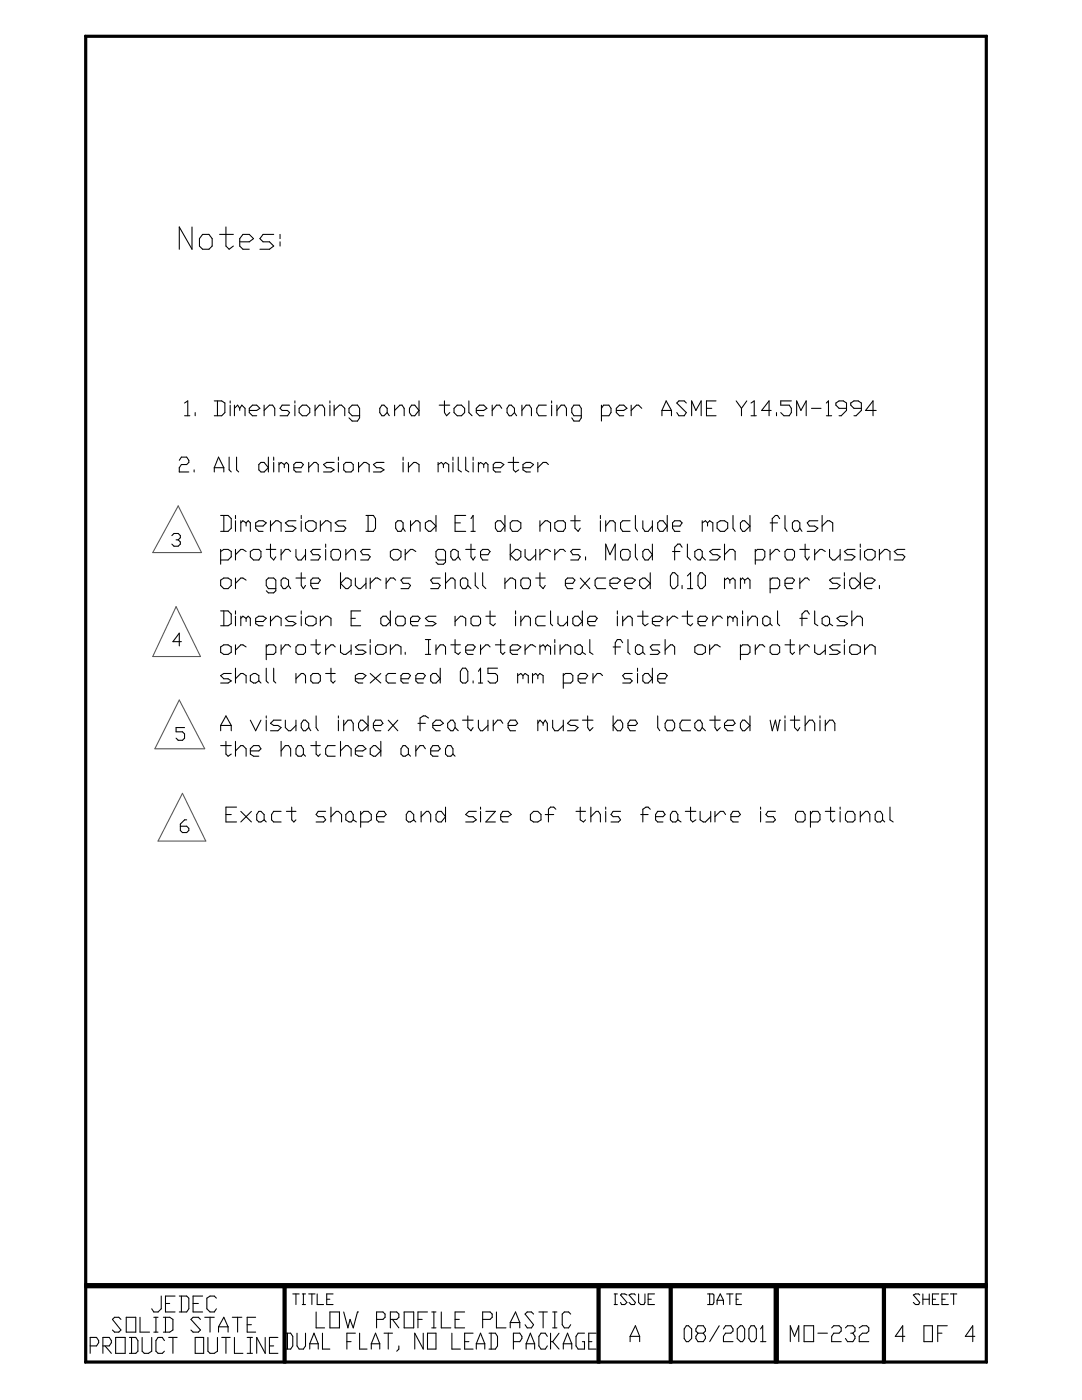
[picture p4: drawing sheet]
<svg xmlns="http://www.w3.org/2000/svg" width="216mm" height="279mm" viewBox="0 0 216 279" stroke-linecap="round" stroke-linejoin="round" font-family="sans-serif">
<g fill="none" stroke="#000" stroke-width=".21">
<path d="M38.3 45.3v4.4l-2.5-4.4v4.4M40.4 46.8h1.3l.6 .8v1.5l-.6 .6h-1.3l-.6-.6v-1.5zM43.8 46.8h2.8M45.1 45.3v3.8l.6 .6 .9-.6M47.8 48.3h1.9l.9-.7-.9-.8h-1.2l-.7 .8v1.5l.7 .6h1.2M54.6 46.8h-2.1l-.6 .8 .6 .7h1.3l.8 .8-.8 .6h-1.9M55.9 46.8v.8M55.9 48.3v.8M35.8 91.9l.4-.7h1.1l.4 .7v.4l-.4 .4h-1.1l-.4 .6v.9h1.9M36.8 80.4l.7-.4v3M36.8 83h1.1M38.7 93.8v.4"/>
<path d="M38.9 82.3v.7M42.8 80h1.4l.7 .4v1.9l-.7 .7h-1.4M42.8 93.3v.9M42.8 93.3l.8-2.1 1.1 2.1M42.8 93.3h1.9M43.4 80v3M44.7 93.3v.9M45.7 91.2v2.6l.4 .4M45.9 80v.4M45.9 80.9v2.1M46.8 80.9v2.1M46.8 81.5l.6-.6 .4 .6"/>
<path d="M47.2 91.2v2.6l.4 .4M47.8 81.5v.4M47.8 81.5l.5-.6 .6 .6v1.5M49.7 81.9h1.5l.7-.4-.7-.6h-.8l-.7 .6v.8l.7 .7h.8M51.6 92.7l.5-.4h.6l.9 1-.9 .9h-.6l-.5-.4zM52.7 81.9l1.1-1h.6l.4 .6v1.5M52.7 80.9v2.1M53.6 91.2v3M54.6 91.2v.7M54.6 92.3v1.9M55.7 92.3v1.9M55.7 92.7l.4-.4 .6 .4"/>
<path d="M56.7 92.7l.4-.4 .5 .4v1.5M56.7 92.7v.6M57.8 80.9h-1.5l-.4 .6 .4 .4h1.1l.4 .4-.4 .7h-1.5M58.6 93.3h1.5l.4-.6-.4-.4h-1l-.5 .4v1.1l.5 .4h1M58.8 80v.4M58.8 80.9v2.1M61.6 93.3l1.1-1h.4l.4 .4v1.5M61.6 92.3v1.9M62.9 81.9l.8-1h.6l.5 .6v1.5M62.9 80.9v2.1M65.8 80v.4M65.8 80.9v2.1"/>
<path d="M66.7 81.9l1-1h.5l.6 .6v1.5M66.7 80.9v2.1M66.7 92.3h-1.5l-.6 .4 .6 .6h.8l.7 .5-.7 .4h-1.4M67.5 91.2v.7M67.5 92.3v1.9M68.6 92.7l.4-.4h1.1l.4 .4v1.1l-.4 .4h-1.1l-.4-.4zM71.5 93.3l1.1-1h.4l.7 .4v1.5M71.5 92.3v1.9M71.8 83h-1.5l-.7-.7v-.8l.7-.6h1l.5 .6v1.9l-.5 .6h-1l-.7-.6M76.2 80.9h.4l.7 .6v.8l-.7 .7h-.4l-.4-.7v-.8zM76.6 92.3h-1.5l-.6 .4 .6 .6h.9l.6 .5-.6 .4h-1.5M77.3 82.3l.4 .7"/>
<path d="M78.7 81.9l1.1-1h.4l.4 .6v1.5M78.7 80.9v2.1M80.4 91.2v.7M80.4 92.3v1.9M81.5 93.3l1-1h.5l.6 .4v1.5M81.5 92.3v1.9M82.1 80.9h.7l.8 1-.8 1.1h-.7l-.4-.7v-.8zM83.6 80v3M87.4 92.3v1.9M87.4 92.7l.7-.4 .4 .4M87.6 80.9h2.1M88.5 92.7l.4-.4 .6 .4v1.5"/>
<path d="M88.5 92.7v.6M88.7 80v2.3l.4 .7 .6-.7M90.4 91.2v.7M90.4 92.3v1.9M91.4 91.2v2.6l.7 .4M92.9 91.2v2.6l.7 .4M93.6 80v2.3l.6 .7M94.4 91.2v.7M94.4 92.3v1.9M95 81.9h1.5l.7-.4-.7-.6h-.8l-.7 .6v.8l.7 .7h.8M95.5 92.3v1.9M95.5 92.7l.4-.4 .6 .4"/>
<path d="M96.5 92.7l.4-.4 .5 .4v1.5M96.5 92.7v.6M98.2 80.9v2.1M98.4 93.3h1.5l.6-.6-.6-.4h-1.1l-.4 .4v1.1l.4 .4h1.1M100.1 81.5l-.4-.6h-.6l-.9 1M101.4 92.3h2.1M101.6 80.9h.4l.7 .6v.8l-.7 .7h-.4l-.4-.7v-.8zM102.4 91.2v2.6l.5 .4 .6-.4M102.7 82.3l.4 .7M104.1 81.9l.9-1h.6l.4 .6v1.5M104.1 80.9v2.1M104.4 93.3h1.4l.7-.6-.7-.4h-.8l-.6 .4v1.1l.6 .4h.8"/>
<path d="M107.3 92.3v1.9M109 80.9h-1.5l-.4 .6v.8l.4 .7h1.5M109.4 92.7l-.4-.4h-.6l-1.1 1M110.1 80v.4M110.1 80.9v2.1M111.1 81.9l.9-1h.6l.4 .6v1.5M111.1 80.9v2.1M116 83h-1.5l-.4-.7v-.8l.4-.6h1.1l.4 .6v1.9l-.4 .6h-1.1l-.4-.6M120 81.5l.4-.6h1.1l.4 .6v.8l-.4 .7h-1.5M120 80.9v3.1M123 81.9h1.5l.6-.4-.6-.6h-.9l-.6 .6v.8l.6 .7h.9M125.9 80.9v2.1"/>
<path d="M128.1 81.5l-.7-.6h-.4l-1.1 1M132.1 81.9h1.9M132.1 81.9v1.1M132.1 81.9l.8-1.9 1.1 1.9M134 81.9v1.1M136.9 80.4l-.4-.4h-1l-.5 .4 1.9 1.9-.4 .7h-1l-.5-.7M138 83v-3l.9 1.9 1-1.9v3M141 81.5h1M142.9 80h-1.9v3h1.9M146.9 80l1.1 1.5M148 81.5v1.5M149 80l-1 1.5"/>
<path d="M149.9 83h1M149.9 80.4l.6-.4v3M153.9 81.9h-1.9l1.5-1.9v3M154.9 82.3v.7M157.9 80h-2.1v.9h1.7l.4 .6v.8l-.4 .7h-1.1l-.6-.7M159 83v-3l.8 1.9 1.1-1.9v3M161.9 81.5h1.9M164.9 83h1M164.9 80.4l.4-.4v3M168.9 81.5h-1.5l-.6-.6v-.5l.6-.4h.9l.6 .4v1.5l-1 1.1h-.5M171.9 81.5h-1.5l-.6-.6v-.5l.6-.4h.8l.7 .4v1.5l-1.1 1.1h-.4M174.8 81.9h-2.1l1.5-1.9v3"/>
<path d="M34.3 106.9l.4-.4h.9l.4 .4v.4l-.4 .4M35.1 107.7h.5M35.6 107.7l.4 .5v.4l-.4 .4h-.9l-.4-.4M44 109.6v3M44 115.8l.7-.4h.8l.6 .4v1l-.6 .7h-.8l-.7-.7zM44 110.1l.7-.5h.8l.6 .5v1l-.6 .7h-1.5M44 102.9h1.5l.6 .6v1.9l-.6 .6h-1.5M44.7 102.9v3.1M47 102.9v.6M47 103.9v2.1M47 109.6v2.2M47 115.4v2.1"/>
<path d="M48 103.9v2.1M48 104.4l.5-.5 .6 .5M49.1 110.1l-.6-.5h-.5l-1 1.1M49.1 104.4l.4-.5 .5 .5v1.6M49.1 115.8l-.6-.4h-.5l-1 1M49.1 104.4v.6M50 110.1l.6-.5h1l.5 .5v1l-.5 .7h-1l-.6-.7zM51 105h1.5l.6-.6-.6-.5h-.9l-.6 .5v1l.6 .6h.9M53.1 109.6h1.9M54 103.9v2.1M54 108.6v2.5l.6 .7 .4-.7M54 105l1-1.1h.5l.6 .5v1.6"/>
<path d="M55 117.5h-1.4l-.5-.7v-1l.5-.4h1l.4 .4v2.1l-.4 .4h-1l-.5-.4M56.1 109.6v2.2M56.5 115.4h.4l.7 .4v1l-.7 .7h-.4l-.4-.7v-1zM57.6 116.8l.4 .7M58 110.1l-.4-.5h-.7l-.8 1.1M59.1 109.6v1.5l.4 .7h.6l.9-1.1M59.1 115.4h1.9M59.1 103.9h-1.5l-.7 .5 .7 .6h.8l.7 .4-.7 .6h-1.5M60.1 102.9v.6M60.1 103.9v2.1M60.1 114.3v2.5l.4 .7 .5-.7M61 104.4l.6-.5h.8l.7 .5v1l-.7 .6h-.8l-.6-.6z"/>
<path d="M61 109.6v2.2M62 116.4h1.5l.4-.6-.4-.4h-1.1l-.4 .4v1l.4 .7h1.1M63.9 109.6h-1.5l-.4 .5 .4 .6h1.1l.4 .4-.4 .7h-1.5M63.9 105l1.1-1.1h.4l.6 .5v1.6M63.9 103.9v2.1M65 108.6v.6M65 109.6v2.2M66.5 109.6h1l.4 .5v1l-.4 .7h-1l-.5-.7v-1zM67.9 114.3v3.2M67.9 116.4l1.1-1h.4l.7 .4v1l-.7 .7h-.4zM69 110.7l1.1-1.1h.4l.4 .5v1.7M69 109.6v2.2"/>
<path d="M69 103.9h-1.5l-.6 .5 .6 .6h1.1l.4 .4-.4 .6h-1.7M70.9 115.4v1.4l.6 .7h.5l1-1.1M73 115.4v2.1M73 102.9h1.5l.4 .6v1.9l-.4 .6h-1.5M73.4 102.9v3.1M73.9 109.6h-1.5l-.4 .5 .4 .6h1l.5 .4-.5 .7h-1.4M73.9 115.4v2.1M76 115.8l-.6-.4h-.5l-1 1M77 115.4v2.1M77.9 110.1l.6-.5h.9l.6 .5v1l-.6 .7h-.9l-.6-.7zM79 115.8l-.5-.4h-.6l-.9 1M79 104.4l.4-.5h.6l.4 .5v1l-.4 .6h-.6l-.4-.6z"/>
<path d="M80.4 105.4l.5 .6M80.9 109.6v2.2M81.9 115.4h-1.5l-.4 .4 .4 .6h1.1l.4 .4-.4 .7h-1.5M81.9 105l1.1-1.1h.4l.4 .5v1.6M81.9 103.9v2.1M83 110.1l-.7-.5h-.4l-1 1.1M84.9 104.4l.6-.5h.4l1.1 1.1-1.1 1h-.4l-.6-.6zM87 102.9v3.1M87.8 115.4h-1.4l-.5 .4 .5 .6h1l.4 .4-.4 .7h-1.5M88.9 111.8h-1.5l-.4-.7v-1l.4-.5h1.1l.4 .5v2.1l-.4 .4h-1.1l-.4-.4M88.9 114.3v3.2M88.9 116.4l1.1-1h.4l.4 .4v1.7"/>
<path d="M90 110.1l.4-.5h.4l.6 .5v1l-.6 .7h-.4l-.4-.7zM90.8 104.4h1.1M91.4 111.1l.5 .7M92.3 115.4h.6l.4 .4v1l-.4 .7h-.6l-.4-.7v-1zM92.9 109.6h1.9M92.9 102.9h-2.1v3.1h2.1M93.3 116.8l.7 .7M94 108.6v2.5l.4 .7 .4-.7M94 103.5l.4-.6v3.1M94 106h.8M94.8 114.3v2.5l.7 .7M95.9 110.7h1.5l.4-.6-.4-.5h-1.1l-.4 .5v1l.4 .7h1.1"/>
<path d="M96.3 114.3v2.5l.6 .7M98.8 104.4l.5-.5h.6l.9 1.1-.9 1h-.6l-.5-.6zM100.8 116.4l1-1h.4l.7 .4v1.7M100.8 102.9v3.1M100.8 115.4v2.1M101.8 108.6v3.2M102.2 103.9h1.1l.6 .5v1l-.6 .6h-1.1l-.4-.6v-1zM102.9 109.6h.4l.6 .5v1l-.6 .7h-.4l-1.1-1.1zM104.4 115.4h1l.4 .4v1l-.4 .7h-1l-.5-.7v-1zM104.8 109.6v1.5l.6 .7h.4l1.1-1.1M106.9 109.6v2.2M106.9 115.4h1.9"/>
<path d="M107.7 103.9v2.1M107.7 109.6v2.2M107.7 114.3v2.5l.7 .7 .4-.7M107.7 105l1.1-1.1h.4l.7 .5v1.6M109.9 110.1l-.7-.5h-.4l-1.1 1.1M110.7 104.4l.6-.5h1.1l.4 .5v1l-.4 .6h-1.1l-.6-.6zM110.7 109.6v2.2M112.8 110.1l-.4-.5h-.6l-1.1 1.1M112.8 116.4h1.5l.4-.6-.4-.4h-1.1l-.4 .4v1l.4 .7h1.1M113.9 103.9h1.9M114.7 102.9v2.5l.7 .6 .4-.6M115.8 109.6h-1.5l-.4 .5 .4 .6h1.1l.4 .4-.4 .7h-1.5"/>
<path d="M115.8 115.4l1.9 2.1M116.8 111.1v.7M117.7 115.4l-1.9 2.1M119.8 102.9v.6M119.8 103.9v2.1M120.9 103.9v2.1M120.9 111.8v-3.2l.8 2.1 1.1-2.1v3.2M120.9 105l.8-1.1h.6l.5 .5v1.6M120.9 115.4h-1.7l-.5 .4v1l.5 .7h1.7M121.7 116.4h1.5l.6-.6-.6-.4h-.9l-.6 .4v1l.6 .7h.9M124.2 109.6h1.1l.4 .5v1l-.4 .7h-1.1l-.4-.7v-1zM124.7 116.4h1.5l.6-.6-.6-.4h-.9l-.6 .4v1l.6 .7h.9"/>
<path d="M125.7 103.9h-1.5l-.4 .5v1l.4 .6h1.5M126.8 102.9v2.5l.4 .6M126.8 108.6v2.5l.4 .7M127.6 115.8l.7-.4h.4l1.1 1-1.1 1.1h-.4l-.7-.7zM128.3 103.9v1.5l.4 .6h.6l.9-1M128.7 109.6h.6l.9 1.1-.9 1.1h-.6l-.4-.7v-1zM129.8 114.3v3.2M130.2 103.9v2.1M130.2 108.6v3.2M131.2 104.4l.5-.5h.6l.8 1.1-.8 1h-.6l-.5-.6zM133.1 102.9v3.1M134.2 110.1h1.5"/>
<path d="M134.2 114.3h.4l.7 .6v1.9l-.7 .7h-.4l-.4-.7v-1.9zM134.2 105h1.5l.4-.6-.4-.5h-1.1l-.4 .5v1l.4 .6h1.1M136.1 109.2l-.4-.6h-.4l-.7 .6v2.6M136.1 116.8v.7M137.2 108.6v2.5l.6 .7M137.2 117.5h1M137.2 114.9l.6-.6v3.2M138.6 110.1l.7-.5h.4l.4 .5v1l-.4 .7h-.4l-.7-.7zM139.7 114.3h.4l.7 .6v1.9l-.7 .7h-.4l-.4-.7v-1.9zM140.1 103.9v2.1M140.1 111.1l.7 .7M140.1 104.4l.7-.5 .4 .5"/>
<path d="M141.2 104.4l.4-.5 .6 .5v1.6M141.2 104.4v.6M143.1 104.4l.6-.5h.9l.6 .5v1l-.6 .6h-.9l-.6-.6zM143.7 109.6h-1.5l-.6 .5 .6 .6h.9l.6 .4-.6 .7h-1.5M144.6 110.7l1-1.1h.7l.4 .5v1.7M144.6 108.6v3.2M144.6 115.4v2.1M144.6 115.8l.6-.4 .4 .4M145.6 115.8l.7-.4 .4 .4v1.7M145.6 115.8v.6M146.3 102.9v2.5l.4 .6M147.7 104.4l.5-.5h.4l1 1.1-1 1h-.4l-.5-.6z"/>
<path d="M147.7 115.4v2.1M147.7 115.8l.5-.4 .4 .4M148.6 115.8v.6M148.6 115.8l.6-.4 .4 .4v1.7M149.6 102.9v3.1M150.7 110.1l.4-.5h1.1l.4 .5v1l-.4 .7h-1.5M150.7 109.6v3M153.7 109.6v2.2M153.7 115.4v2.9M153.7 115.8l.4-.4h1.1l.4 .4v1l-.4 .7h-1.5M153.7 104.4h1.5M155.6 110.1l-.4-.5h-.5l-1 1.1"/>
<path d="M155.6 103.5l-.4-.6h-.5l-.6 .6v2.5M156.6 102.9v2.5l.5 .6M156.6 116.4h1.5l.4-.6-.4-.4h-1l-.5 .4v1l.5 .7h1M157.1 109.6h1l.4 .5v1l-.4 .7h-1l-.5-.7v-1zM158.1 104.4l.4-.5h.7l.4 .5v1l-.4 .6h-.7l-.4-.6zM159.6 109.6h1.9M159.6 115.4v2.1M159.6 105.4l.4 .6M160.7 108.6v2.5l.4 .7 .4-.7M161.5 115.8l-.4-.4h-.4l-1.1 1M162.6 109.6v2.2M163.2 103.9h-1.7l-.4 .5 .4 .6h1.1l.6 .4-.6 .6h-1.5"/>
<path d="M164 102.9v3.1M164 105l1.1-1.1h.4l.7 .5v1.6M164.7 110.1l-.7-.5h-.4l-1 1.1M165.5 109.6v1.5l.7 .7h.4l1-1.1M167.6 109.6v2.2M167.6 115.4h-1.4l-.7 .4 .7 .6h.8l.6 .4-.6 .7h-1.5M168.5 114.3v.6M168.5 115.4v2.1M170 115.4h.6l1.1 1-1.1 1.1h-.6l-.5-.7v-1zM170.6 109.6h-1.5l-.6 .5 .6 .6h.9l.6 .4-.6 .7h-1.5M171.7 108.6v.6M171.7 109.6v2.2"/>
<path d="M171.7 114.3v3.2M172.5 110.1l.6-.5h.9l.6 .5v1l-.6 .7h-.9l-.6-.7zM172.5 116.4h1.5l.6-.6-.6-.4h-.9l-.6 .4v1l.6 .7h.9M175.5 110.7l1-1.1h.5l.6 .5v1.7M175.5 109.6v2.2M175.5 116.8v.7M180.6 109.6h-1.5l-.7 .5 .7 .6h1l.5 .4-.5 .7h-1.7M36.2 128.1h-1.7l1.3-1.7v2.5M44 129.1l.7-.4h.8l.6 .4v1.1l-.6 .4h-.8l-.7-.4zM44 121.9h1.5l.6 .7v1.9l-.6 .4h-1.5M44.7 121.9v3M46.1 134.4h-1.4l-.7 .4 .7 .7h.8l.6 .4-.6 .4h-1.5"/>
<path d="M47 121.9v.7M47 123v1.9M47 128.7v1.9M47 133.3v3M47 135.5l1-1.1h.5l.6 .4v1.5M48 123v1.9M48 123.4l.5-.4 .6 .4M49.1 123.4l.4-.4 .5 .4v1.5M49.1 123.4v.6M49.1 129.1l-.6-.4h-.5l-1 1.1M50 134.8l.6-.4h.4l.6 .4v1.1l-.6 .4h-.4l-.6-.4zM51 124h1.5l.6-.6-.6-.4h-.9l-.6 .4v1.1l.6 .4h.9"/>
<path d="M51.6 135.9l.5 .4M53.1 129.1l.5-.4h1l.4 .4v1.1l-.4 .4h-1.5M53.1 128.7v3M53.1 133.3v2.6l.5 .4M54 123v1.9M54 124l1-1h.5l.6 .4v1.5M54.6 133.3v2.6l.4 .4M56.1 128.7v1.9M58 129.1l-.4-.4h-.7l-.8 1.1M59.1 134.4v1.9M59.1 135.5l1-1.1h.4l.5 .4v1.5M59.1 123h-1.5l-.7 .4 .7 .6h.8l.7 .5-.7 .4h-1.5"/>
<path d="M59.5 128.7h1l.5 .4v1.1l-.5 .4h-1l-.4-.4v-1.1zM60.1 121.9v.7M60.1 123v1.9M61 123.4l.6-.4h.8l.7 .4v1.1l-.7 .4h-.8l-.6-.4zM62 128.7h1.9M62.4 134.4h1.1l.4 .4v1.1l-.4 .4h-1.1l-.4-.4v-1.1zM63.1 127.6v2.6l.4 .4 .4-.4M63.9 124l1.1-1h.4l.6 .4v1.5M63.9 123v1.9M65 128.7v1.9M65 134.4h1.9M66 133.3v2.6l.5 .4 .4-.4"/>
<path d="M66.9 129.1l-.4-.4h-.5l-1 1.1M67.9 128.7v1.5l.7 .4h.4l1.1-.8M70.1 128.7v1.9M70.1 123.4h.8M70.9 135.5h1.5l.6-.7-.6-.4h-.9l-.6 .4v1.1l.6 .4h.9M72 121.9h-1.9v3h1.9M73 128.7h-1.5l-.6 .4 .6 .7h.9l.6 .4-.6 .4h-1.5M73.9 127.6v.7M73.9 128.7v1.9M73.9 134.4l2.1 1.9M74.9 129.1l.5-.4h1l.6 .4v1.1l-.6 .4h-1l-.5-.4zM76 123.4l.4-.4h.6l.9 1-.9 .9h-.6l-.4-.4z"/>
<path d="M76 134.4l-2.1 1.9M77.9 121.9v3M77.9 128.7v1.9M77.9 129.8l1.1-1.1h.4l.6 .4v1.5M79 123.4l.4-.4h1l.5 .4v1.1l-.5 .4h-1l-.4-.4zM79 134.4h-1.5l-.5 .4v1.1l.5 .4h1.5M80 135.5h1.5l.4-.7-.4-.4h-1.1l-.4 .4v1.1l.4 .4h1.1M80.9 130.2v.4M81.9 124h1.5l.4-.6-.4-.4h-1.1l-.4 .4v1.1l.4 .4h1.1M83 135.5h1.5l.4-.7-.4-.4h-1.1l-.4 .4v1.1l.4 .4h1.1M84.9 130.6h1M84.9 127.6h1"/>
<path d="M85.5 127.6v3M86.4 134.4h.6l.8 1.1-.8 .8h-.6l-.5-.4v-1.1zM87 129.8l.8-1.1h.7l.4 .4v1.5M87 128.7v1.9M87 123h-1.5l-.6 .4 .6 .6h.9l.6 .5-.6 .4h-1.5M87.8 133.3v3M90 128.7h1.9M90.8 123v1.9M90.8 127.6v2.6l.6 .4 .5-.4M90.8 124l1.1-1h.4l.6 .4v1.5M92.3 133.3h.6l.4 .7v1.9l-.4 .4h-.6l-.4-.4v-1.9zM92.9 129.8h1.5l.4-.7-.4-.4h-1.1l-.4 .4v1.1l.4 .4h1.1"/>
<path d="M94 123.4l.4-.4h1.1l.4 .4v1.1l-.4 .4h-1.1l-.4-.4zM94.4 135.9v.4M95.5 134l.4-.7v3M95.5 136.3h.8M95.9 128.7v1.9M96.9 123h1.9M97.8 121.9v2.6l.6 .4 .4-.4M97.8 129.1l-.4-.4h-.5l-1 1.1M98.8 128.7h2M99.3 133.3h-1.9v1.1h1.4l.5 .4v1.1l-.5 .4h-1l-.4-.4M99.9 127.6v2.6l.4 .4 .5-.4M101.8 129.8h1.5l.6-.7-.6-.4h-1.1l-.4 .4v1.1l.4 .4h1.1"/>
<path d="M102.9 121.9v.7M102.9 123v1.9M103.3 134.4v1.9M103.3 134.8l.6-.4 .5 .4M103.9 123v1.9M103.9 124l.9-1h.6l.4 .4v1.5M104.4 134.8v.7M104.4 134.8l.4-.4 .6 .4v1.5M104.8 128.7v1.9M106.3 134.4v1.9M106.3 134.8l.6-.4 .4 .4M106.9 129.1l-.6-.4h-.5l-1 1.1"/>
<path d="M107.3 134.8v.7M107.3 134.8l.4-.4 .7 .4v1.5M107.7 128.7v1.9M107.7 129.1l.7-.4 .4 .4M108.8 123h-1.5l-.4 .4v1.1l.4 .4h1.5M108.8 129.1l.4-.4 .7 .4v1.5M108.8 129.1v.7M109.9 121.9v2.6l.4 .4M110.7 127.6v.7M110.7 128.7v1.9M111.3 123v1.5l.5 .4h.6l.8-.9M111.8 129.8l1-1.1h.4l.7 .4v1.5"/>
<path d="M111.8 128.7v1.9M112.4 134.8l.4-.4h1.1l.4 .4v1.1l-.4 .4h-1.5M112.4 134.4v3M113.2 123v1.9M114.3 123.4l.4-.4h.7l.8 1-.8 .9h-.7l-.4-.4zM114.7 129.1l.7-.4h.4l.4 .4v1.1l-.4 .4h-.4l-.7-.4zM115.4 135.5h1.4l.5-.7-.5-.4h-1l-.4 .4v1.1l.4 .4h1M116.2 121.9v3M116.2 130.2l.6 .4M117.3 124h1.4l.5-.6-.5-.4h-1l-.4 .4v1.1l.4 .4h1M117.7 127.6v2.6l.6 .4M118.3 134.4v1.9"/>
<path d="M120.2 134.8l-.4-.4h-.6l-.9 1.1M122.3 129.1h1.5M123.2 121.9v.7M123.2 123v1.9M124.2 128.3l-.4-.7h-.6l-.4 .7v2.3M124.2 124l1.1-1h.4l.5 .4v1.5M124.2 123v1.9M125.3 127.6v2.6l.4 .4M126.2 134.4h-1.5l-.5 .4 .5 .7h1l.5 .4-.5 .4h-1.5M126.8 129.1l.4-.4h.4l.7 .4v1.1l-.7 .4h-.4l-.4-.4zM127.2 123h2.1M127.2 133.3v.7"/>
<path d="M127.2 134.4v1.9M128.3 121.9v2.6l.4 .4 .6-.4M128.3 130.2l.4 .4M128.7 134.4h.6l.9 1.1-.9 .8h-.6l-.4-.4v-1.1zM130.2 124h1.5l.6-.6-.6-.4h-.9l-.6 .4v1.1l.6 .4h.9M130.2 133.3v3M131.2 135.5h1.5l.4-.7-.4-.4h-1l-.5 .4v1.1l.5 .4h1M131.7 128.7h-1.5l-.4 .4 .4 .7h1l.5 .4-.5 .4h-1.4M132.7 129.8l1.1-1.1h.4l.4 .4v1.5M132.7 127.6v3M133.1 123v1.9M135.3 123.4l-.7-.4h-.4l-1.1 1"/>
<path d="M136.1 123h2.1M137.2 121.9v2.6l.6 .4 .4-.4M138.6 129.1l.7-.4h.8l.7 .4v1.1l-.7 .4h-.8l-.7-.4zM139.3 124h1.5l.4-.6-.4-.4h-1.1l-.4 .4v1.1l.4 .4h1.1M141.6 128.7v1.9M142.2 123v1.9M143.7 129.1l-.6-.4h-.4l-1.1 1.1M144.1 123.4l-.4-.4h-.6l-.9 1M145.2 123v1.9M145.2 123.4l.4-.4 .7 .4M146.3 123.4v.6M146.3 123.4l.4-.4 .4 .4v1.5"/>
<path d="M147.7 128.7v3M147.7 129.1l.5-.4h1l.4 .4v1.1l-.4 .4h-1.5M148.2 121.9v.7M148.2 123v1.9M149.2 124l.9-1h.6l.4 .4v1.5M149.2 123v1.9M150.7 128.7v1.9M152.2 123.4l.4-.4h.4l.7 .4v1.1l-.7 .4h-.4l-.4-.4zM152.6 129.1l-.4-.4h-.6l-.9 1.1M153.7 124.5l.4 .4M154.1 128.7h1.1l.4 .4v1.1l-.4 .4h-1.1l-.4-.4v-1.1zM155.2 121.9v2.6l.4 .4"/>
<path d="M156.6 128.7h1.9M157.7 127.6v2.6l.4 .4 .4-.4M159.6 128.7v1.9M159.6 123.4h1.5M161.5 122.6l-.4-.7h-.4l-.7 .7v2.3M161.5 129.1l-.4-.4h-.4l-1.1 1.1M162.6 121.9v2.6l.6 .4M162.6 128.7v1.5l.6 .4h.4l1.1-.8M164 123.4l.7-.4h.4l.4 .4v1.1l-.4 .4h-.4l-.7-.4zM164.7 128.7v1.9M165.5 124.5l.7 .4M167.6 128.7h-1.4l-.7 .4 .7 .7h.8l.6 .4-.6 .4h-1.5"/>
<path d="M168.5 127.6v.7M168.5 128.7v1.9M169.1 123h-1.5l-.6 .4 .6 .6h.9l.6 .5-.6 .4h-1.5M170 128.7h1l.7 .4v1.1l-.7 .4h-1l-.5-.4v-1.1zM170 124l1-1h.7l.4 .4v1.5M170 121.9v3M172.5 128.7v1.9M172.5 129.8l1.1-1.1h.4l.6 .4v1.5M36.8 145.2h-1.7v.8h1.3l.4 .5v.8l-.4 .4h-.8l-.5-.4M44 144.8v1M44 144.8l1.1-1.9 1 1.9M44 144.8h2.1"/>
<path d="M44 148.8h2.1M45.1 148v2.5l.4 .4 .6-.4M46.1 144.8v1M47 148v2.9M47 149.9l1-1.1h.5l.6 .6v1.5M50 149.9h1.6l.5-.5-.5-.6h-1l-.6 .6v1.1l.6 .4h1M50 143.7l1 2.1 1.1-2.1M53.1 142.9v.4M53.1 143.7v2.1M56.1 148v2.9M56.1 143.7h-1.5l-.6 .7 .6 .4h.9l.6 .4-.6 .6h-1.5M56.1 149.9l.8-1.1h.7l.4 .6v1.5"/>
<path d="M56.9 143.7v1.5l.7 .6h.4l1.1-1M59.1 143.7v2.1M59.5 148.8h.6l.4 .6v1.1l-.4 .4h-.6l-.4-.4v-1.1zM60.5 143.7h.5l.6 .7v.8l-.6 .6h-.5l-.4-.6v-.8zM60.5 150.5l.5 .4M61.6 145.2l.4 .6M62 148.8h1.9M63.1 142.9v2.3l.4 .6M63.1 148v2.5l.4 .4 .4-.4M66.9 148.8h-1.5l-.4 .6v1.1l.4 .4h1.5M67.5 142.9v.4M67.5 143.7v2.1"/>
<path d="M67.9 148v2.9M67.9 149.9l1.1-1.1h.4l.7 .6v1.5M68.6 143.7v2.1M68.6 144.8l.8-1.1h.7l.4 .7v1.4M70.9 149.9h1.5l.6-.5-.6-.6h-.9l-.6 .6v1.1l.6 .4h.9M72 143.7h.4l1 1.1-1 1h-.4l-.5-.6v-.8zM73.4 142.9v2.9M74.5 148.8h.4l1.1 1.1-1.1 1h-.4l-.6-.4v-1.1zM74.5 144.8h1.5l.4-.4-.4-.7h-1.1l-.4 .7v.8l.4 .6h1.1M76 148v2.9M77.5 143.7l1.9 2.1M79.4 143.7l-1.9 2.1"/>
<path d="M80.4 148.8h.5l.6 .6v1.1l-.6 .4h-.5l-.4-.4v-1.1zM81.5 150.5l.4 .4M83 148.8v2.1M83.4 144.4h1.5M84.9 149.4l-.4-.6h-.7l-.8 1.1M85.5 143.3l-.6-.4h-.4l-.7 .4v2.5M85.9 149.9h1.5l.4-.5-.4-.6h-1l-.5 .6v1.1l.5 .4h1M86.4 144.8h1.4l.7-.4-.7-.7h-.8l-.6 .7v.8l.6 .6h.8M89.3 148.8h.7l.4 .6v1.1l-.4 .4h-.7l-.4-.4v-1.1zM90 143.7h.4l.4 .7v.8l-.4 .6h-.4l-.7-.6v-.8zM90.4 150.5l.4 .4M90.8 145.2l.6 .6"/>
<path d="M92.3 143.7h2.1M93.3 142.9v2.3l.7 .6 .4-.6M95.5 143.7v1.5l.4 .6h.4l1.1-1M97.4 143.7v2.1M98.4 143.7v2.1M100.3 144.4l-.4-.7h-.6l-.9 1.1M101.4 144.8h1.5l.4-.4-.4-.7h-1.1l-.4 .7v.8l.4 .6h1.1M107.3 143.7v2.1M107.3 144.4l.4-.7 .7 .7M108.4 144.4v.4M108.4 144.4l.4-.7 .4 .7v1.4M110.3 143.7v1.5l.4 .6h.6l1.1-1"/>
<path d="M112.4 143.7v2.1M115.4 143.7h-1.5l-.7 .7 .7 .4h.8l.7 .4-.7 .6h-1.5M116.2 143.7h2.1M117.3 142.9v2.3l.4 .6 .6-.6M122.3 142.9v2.9M123.2 143.7h.6l.4 .7v.8l-.4 .6h-.6l-.9-1zM125.3 144.8h1.5l.4-.4-.4-.7h-1.1l-.4 .7v.8l.4 .6h1.1M131.2 142.9v2.3l.5 .6M133.1 143.7h1.1l.4 .7v.8l-.4 .6h-1.1l-.4-.6v-.8zM137.8 143.7h-1.7l-.4 .7v.8l.4 .6h1.7M139.3 143.7h.4l.4 .7v.8l-.4 .6h-.4l-.7-.6v-.8zM140.1 145.2l.7 .6"/>
<path d="M141.6 143.7h2.1M142.7 142.9v2.3l.4 .6 .6-.6M144.6 144.8h1.7l.4-.4-.4-.7h-1.1l-.6 .7v.8l.6 .6h1.1M148.2 143.7h.4l1 1.1-1 1h-.4l-.5-.6v-.8zM149.6 142.9v2.9M153.7 143.7l.4 2.1 .6-2.1 .5 2.1 .4-2.1M155.6 143.7h.1M156.6 142.9v.4M156.6 143.7v2.1M157.7 143.7h1.9M158.5 142.9v2.3l.7 .6 .4-.6M160.7 142.9v2.9"/>
<path d="M160.7 144.8l.8-1.1h.6l.5 .7v1.4M163.6 142.9v.4M163.6 143.7v2.1M164.7 143.7v2.1M164.7 144.8l.8-1.1h.7l.4 .7v1.4M37.3 163.6h-.5l-.8 .9v1.2l.4 .5h.9l.4-.5v-.4l-.4-.4h-1.3M45.1 162.6h1M47.2 161.1h-2.1v2.9h2.1M48 161.9l2.2 2.1M50.2 161.9l-2.2 2.1M51.6 161.9h.5l.6 .7v1l-.6 .4h-.5l-.4-.4v-1zM52.7 163.6l.4 .4"/>
<path d="M56.1 161.9h-1.5l-.4 .7v1l.4 .4h1.5M57.1 161.9h2M58.2 161.1v2.5l.4 .4 .5-.4M65 161.9h-1.5l-.4 .7 .4 .4h1.1l.4 .6-.4 .4h-1.5M66 161.1v2.9M66 163l1.1-1.1h.4l.7 .7v1.4M69.6 161.9h.5l.4 .7v1l-.4 .4h-.5l-.6-.4v-1zM70.5 163.6l.6 .4M72 162.6l.6-.7h.8l.7 .7v1l-.7 .4h-1.4M72 161.9v3.2M75.1 163h1.5l.4-.4-.4-.7h-1l-.5 .7v1l.5 .4h1M81.5 161.9h.4l.6 .7v1l-.6 .4h-.4l-.4-.4v-1z"/>
<path d="M82.5 163.6l.5 .4M84 163l1.1-1.1h.4l.4 .7v1.4M84 161.9v2.1M87.4 161.9h.7l.8 1.1-.8 1h-.7l-.4-.4v-1zM88.9 161.1v2.9M95 161.9h-1.4l-.7 .7 .7 .4h.8l.6 .6-.6 .4h-1.5M95.9 161.1v.4M95.9 161.9v2.1M96.9 161.9h1.9l-1.9 2.1h1.9M99.9 163h1.5l.6-.4-.6-.7h-1.1l-.4 .7v1l.4 .4h1.1M106.5 161.9h.8l.6 .7v1l-.6 .4h-.8l-.7-.4v-1zM108.8 162.6h1.7"/>
<path d="M110.9 161.5l-.4-.4h-.6l-.5 .4v2.5M114.9 161.9h1.9M115.8 161.1v2.5l.6 .4 .4-.4M117.9 163l1.1-1.1h.4l.4 .7v1.4M117.9 161.1v2.9M120.9 161.1v.4M120.9 161.9v2.1M123.8 161.9h-1.5l-.4 .7 .4 .4h1.1l.4 .6-.4 .4h-1.5M127.8 162.6h1.5M129.8 161.5l-.5-.4h-.4l-.6 .4v2.5M130.8 163h1.5l.4-.4-.4-.7h-1.1l-.4 .7v1l.4 .4h1.1M134.2 161.9h.6l.5 .7v1l-.5 .4h-.6l-.4-.4v-1z"/>
<path d="M135.3 163.6l.6 .4M136.7 161.9h2.2M137.8 161.1v2.5l.4 .4 .7-.4M139.7 161.9v1.7l.6 .4h.5l1-1M141.8 161.9v2.1M142.7 161.9v2.1M144.8 162.6l-.4-.7h-.7l-1 1.1M145.8 163h1.5l.4-.4-.4-.7h-1l-.5 .7v1l.5 .4h1M151.8 161.1v.4M151.8 161.9v2.1M154.7 161.9h-1.5l-.4 .7 .4 .4h1.1l.4 .6-.4 .4h-1.5M159.2 161.9h1l.5 .7v1l-.5 .4h-1l-.5-.4v-1z"/>
<path d="M161.7 162.6l.4-.7h1.1l.4 .7v1l-.4 .4h-1.5M161.7 161.9v3.2M164.7 161.9h1.9M165.7 161.1v2.5l.5 .4 .4-.4M167.6 161.1v.4M167.6 161.9v2.1M169.1 161.9h1.1l.4 .7v1l-.4 .4h-1.1l-.4-.4v-1zM171.7 161.9v2.1M171.7 163l1-1.1h.4l.5 .7v1.4M175 161.9h.7l.4 .7v1l-.4 .4h-.7l-.4-.4v-1zM176.1 163.6l.4 .4M177.6 161.1v2.5l.6 .4"/>
<path d="M32.2 258.7v2.5l-.7 .6h-.8l-.4-.6M34.9 258.7h-1.9v3.1h1.9M35.8 258.7h1.5l.4 .4v2.1l-.4 .6h-1.5M36.2 258.7v3.1M40.4 258.7h-1.9v3.1h1.9M43.2 259.1l-.4-.4h-.9l-.6 .4v2.1l.6 .6h.9l.4-.6M58.4 258.2h1.3M59.1 258.2v2.1M60.3 258.2h.7M60.5 258.2v2.1M61.6 258.2h1.3M62.2 258.2v2.1"/>
<path d="M63.3 258.2v2.1h1.3M65.2 259.3h.6M66.5 258.2h-1.3v2.1h1.3M122.6 258.2h.6M122.8 258.2v2.1M125.1 258.4l-.4-.2h-.7l-.2 .2 1.3 1.5-.4 .4h-.7l-.2-.4M126.8 258.4l-.2-.2h-.7l-.4 .2 1.3 1.5-.2 .4h-.7l-.4-.4M127.4 258.2v1.7l.4 .4h.7l.2-.4v-1.7M129.3 259.3h.7M130.6 258.2h-1.3v2.1h1.3M141.2 258.2h1l.3 .2v1.5l-.3 .4h-1M141.6 258.2v2.1"/>
<path d="M143.1 259.5v.8M143.1 259.5l.6-1.3 .7 1.3M143.1 259.5h1.3M144.4 259.5v.8M145 258.2h1.3M145.6 258.2v2.1M146.9 259.3h.4M148 258.2h-1.1v2.1h1.1M183.5 258.4l-.2-.2h-.6l-.5 .2 1.3 1.5-.2 .4h-.6l-.5-.4M184.1 259.3h1.3M184.1 258.2v2.1M185.4 258.2v2.1"/>
<path d="M186.1 259.3h.6M187.3 258.2h-1.2v2.1h1.2M188 259.3h.6M189.2 258.2h-1.2v2.1h1.2M189.7 258.2h1.2M190.3 258.2v2.1M18 268.6h1.3l.4-.6v-.5l-.4-.6h-1.3v3.2M20.5 268.6h1.3l.4-.6v-.5l-.4-.6h-1.3v3.2M21 268.6l1.2 1.5M23.1 266.9h1.9v3.2h-1.9zM24.1 263.3l-.4-.4h-.8l-.5 .4 1.7 2.1-.4 .5h-.8l-.5-.5M25.2 262.9h1.9v3h-1.9z"/>
<path d="M25.8 266.9h1.3l.4 .6v2.2l-.4 .4h-1.3M26.2 266.9v3.2M27.9 262.9v3h1.9M28.4 266.9v2.8l.4 .4h.8l.7-.4v-2.8M30.7 265.9h.8M30.7 262.9h.8M31.1 262.9v3M32.6 262.9h1.3l.6 .4v2.1l-.6 .5h-1.3M32.8 267.5l-.4-.6h-.9l-.4 .6v2.2l.4 .4h.9l.4-.4M33 262.9v3M33 260.1h.9M33.7 266.9h1.6"/>
<path d="M34.5 266.9v3.2M38.5 260.1h1.1M38.9 266.9h1.7v3.2h-1.7zM40 263.3l-.4-.4h-1.1l-.4 .4 1.9 2.1-.4 .5h-1.1l-.4-.5M40.9 262.9h1.9M41.5 266.9v2.8l.4 .4h.9l.6-.4v-2.8M41.9 262.9v3M43.6 264.8v1.1M43.6 264.8l1.1-1.9 .8 1.9M43.6 264.8h1.9M44.2 266.9h1.7M45.1 266.9v3.2"/>
<path d="M45.5 264.8v1.1M46.4 262.9h1.9M46.8 266.9v3.2h1.7M47.4 262.9v3M49.3 264.4h.9M49.3 266.9h1.1M49.3 270.1h1.1M50 266.9v3.2M51 262.9h-1.7v3h1.7M52.9 266.9v3.2l-1.7-3.2v3.2M53.8 268.6h.8M55.5 266.9h-1.7v3.2h1.7"/>
<path d="M56.9 266.1h1.1l.4 .6v1.9l-.4 .6h-1.1M57.4 266.1v3.1M59.3 266.1v2.5l.4 .6h.8l.5-.6v-2.5M60.3 260.3h.7M61.8 268.2v1M61.8 268.2l.9-2.1 .8 2.1M61.8 268.2h1.7M63.1 261.8v3.2h1.7M63.5 268.2v1M64.3 266.1v3.1h1.5M65.8 261.8h1.9v3.2h-1.9zM68.6 261.8l.8 3.2 .4-1.7 .7 1.7 .8-3.2"/>
<path d="M69.2 267.8h.9M70.9 266.1h-1.7v3.1M71.3 261.8h.1M71.8 266.1v3.1h1.4M74.1 268.2v1M74.1 268.2h1.7M74.1 268.2l.8-2.1 .9 2.1M75.1 263.3h1.3l.4-.4v-.6l-.4-.5h-1.3v3.2M75.8 268.2v1M76.6 266.1h1.7M77.5 266.1v3.1M77.9 263.3h1.3l.4-.4v-.6l-.4-.5h-1.3v3.2"/>
<path d="M78.3 263.3l1.3 1.7M79.6 268.6v.6l-.4 .5M80.6 261.8h1.9v3.2h-1.9zM83.4 263.3h.8M84.5 266.1v3.1l-1.7-3.1v3.1M85.3 266.1h1.7v3.1h-1.7zM85.3 261.8h-1.9v3.2M86.1 261.8h.9M86.1 265h.9M86.6 261.8v3.2M88.1 261.8v3.2h1.9M90.2 266.1v3.1h1.7"/>
<path d="M90.8 263.3h.9M92.7 261.8h-1.9v3.2h1.9M92.7 267.8h.9M94.4 266.1h-1.7v3.1h1.7M95 268.2v1M95 268.2h1.7M95 268.2l.9-2.1 .8 2.1M96.3 263.3h1.5l.4-.4v-.6l-.4-.5h-1.5v3.2M96.7 268.2v1M97.6 266.1h1.2l.5 .6v1.9l-.5 .6h-1.2M98 266.1v3.1M99.1 261.8v3.2h1.9"/>
<path d="M101.8 263.9v1.1M101.8 263.9l1.1-2.1 .8 2.1M101.8 263.9h1.9M102.4 267.8h1.3l.4-.7v-.4l-.4-.6h-1.3v3.1M103.7 263.9v1.1M105 268.2h1.7M105 268.2v1M105 268.2l.8-2.1 .9 2.1M106.5 262.3l-.5-.5h-.8l-.4 .5 1.7 2.1-.5 .6h-.8l-.4-.6M106.7 268.2v1M107.5 261.8h1.7M108.4 261.8v3.2"/>
<path d="M109.2 266.7l-.4-.6h-.9l-.4 .6v1.9l.4 .6h.9l.4-.6M109.9 266.1v3.1M109.9 267.8h.4M110.3 261.8h.8M110.3 265h.8M110.3 267.8l1.2 1.4M110.7 261.8v3.2M111.5 266.1l-1.2 1.7M112.4 268.2v1M112.4 268.2h1.7M112.4 268.2l.8-2.1 .9 2.1M113.9 262.3l-.4-.5h-.9l-.4 .5v2.1l.4 .6h.9l.4-.6"/>
<path d="M114.1 268.2v1M116.6 266.1h-1.2l-.5 .6v1.9l.5 .6h1.2v-1.4h-.4M117.5 267.8h.6M119 266.1h-1.5v3.1h1.5M122.6 260.3h.6M125.7 266.7v1.1M125.7 266.7h1.9M125.7 266.7l1.1-2.1 .8 2.1M127.6 266.7v1.1M136.9 264.6h.5l.6 .6v1.9l-.6 .7h-.5l-.4-.7v-1.9zM139.3 266.1l-.4-.5v-.4l.4-.6h1l.5 .6v.4l-.5 .5M139.3 266.1l-.4 .6v.4l.4 .7h1l.5-.7v-.4l-.5-.6"/>
<path d="M139.3 266.1h1M143.5 264.6l-1.9 3.2M144.4 265.2l.4-.6h1l.5 .6v.4l-.5 .5h-1l-.4 .6v1.1h1.9M147.7 264.6h.5l.4 .6v1.9l-.4 .7h-.5l-.6-.7v-1.9zM149.9 264.6h.6l.4 .6v1.9l-.4 .7h-.6l-.5-.7v-1.9zM151.8 265.2l.4-.6v3.2M151.8 267.8h1M157.7 267.8v-3.2l.8 2.1 .9-2.1v3.2M160.4 264.6h1.9v3.2h-1.9zM163.2 266.1h1.9M165.9 265l.5-.4h1l.5 .4v.6l-.5 .5h-1l-.5 .6v1.1h2M168.7 265l.4-.4h1.1l.4 .4v.6l-.4 .5"/>
<path d="M169.8 266.1h.4M170.2 266.1l.4 .6v.4l-.4 .7h-1.1l-.4-.7M171.4 265l.7-.4h.8l.5 .4v.6l-.5 .5h-.8l-.7 .6v1.1h2M180.6 266.7h-2l1.5-2.1v3.2M184.4 264.6h1.7v3.2h-1.7zM187.1 266.1h.9M189 264.6h-1.9v3.2M194.5 266.7h-1.9l1.5-2.1v3.2"/>
<circle cx="60.7" cy="81.9" r="1.14"/>
<circle cx="91.7" cy="81.9" r="1.14"/>
</g>
<path d="M35.6 101l4.6 9.3h-9.7zM35.1 121.1l4.9 9.9h-9.5zM35.8 139.7l5.1 9.7h-10zM36.4 158.3l4.7 9.6h-9.6z" fill="none" stroke="#545454" stroke-width=".21"/>
<g fill="#000" stroke="#000" stroke-width=".42">
<path d="M17 7.1h179.9l-.2 .2h-179.5z" fill-rule="evenodd"/>
<path d="M196.7 7.3l.2-.2v264.8l-.2-.2z" fill-rule="evenodd"/>
<path d="M17 256.3h179.9v.6h-179.9z" fill-rule="evenodd"/>
<path d="M56.6 256.7h.4v15.2h-.4z" fill-rule="evenodd"/>
<path d="M119.2 256.7h.5v15.2h-.5z" fill-rule="evenodd"/>
<path d="M133.6 256.7h.4v15.2h-.4z" fill-rule="evenodd"/>
<path d="M154.6 256.7h.6v15.2h-.6z" fill-rule="evenodd"/>
<path d="M176.2 256.7h.4v15.2h-.4z" fill-rule="evenodd"/>
<path d="M17 7.1l.2 .2v264.4l-.2 .2z" fill-rule="evenodd"/>
<path d="M17.2 271.7h179.5l.2 .2h-179.9z" fill-rule="evenodd"/>
</g>
</svg>
